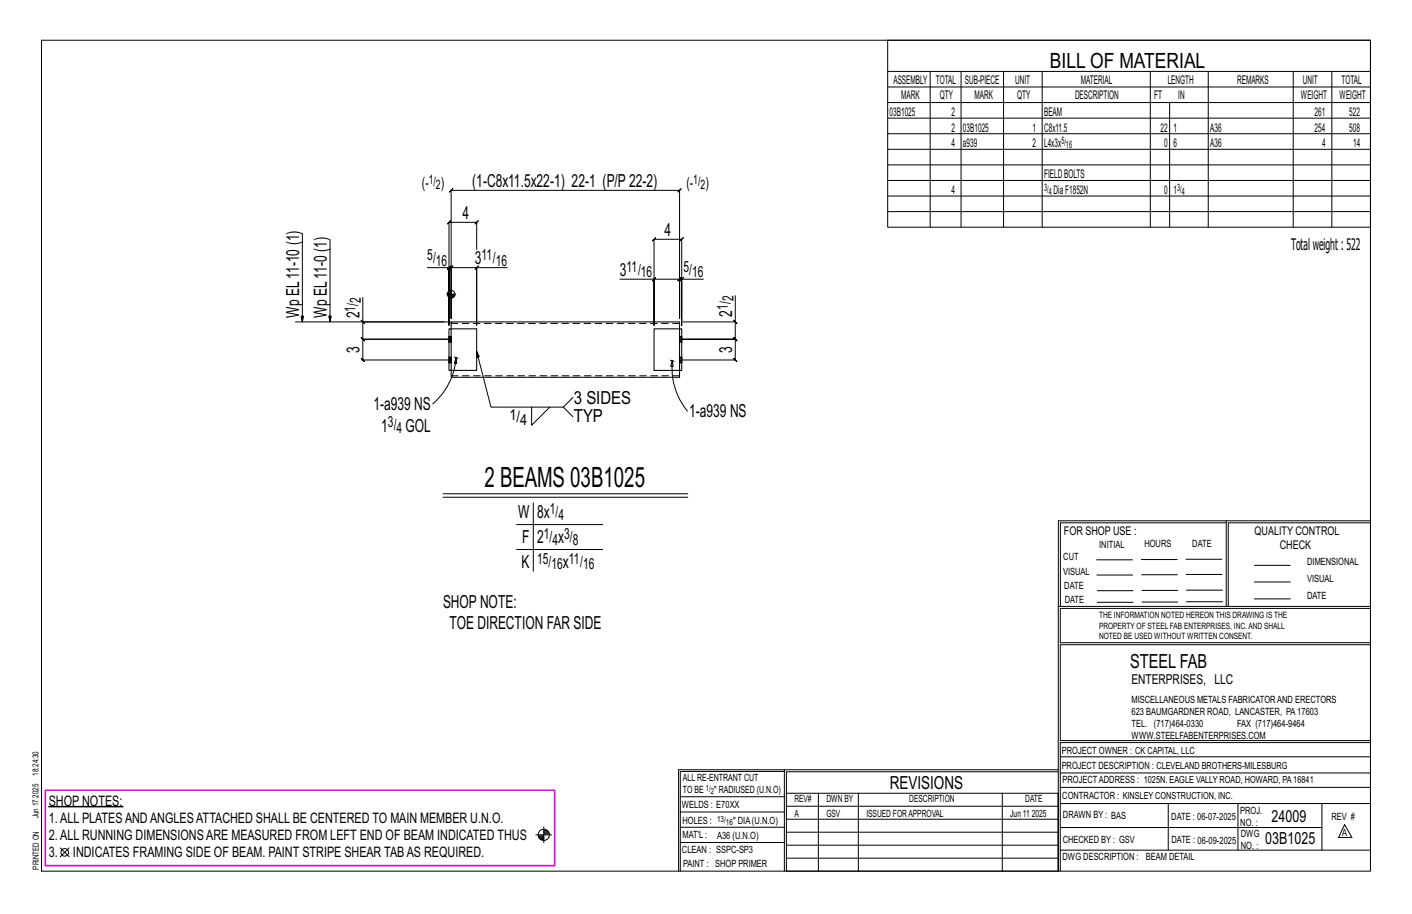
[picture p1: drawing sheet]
<svg xmlns="http://www.w3.org/2000/svg" width="432mm" height="279mm" viewBox="0 0 432 279" stroke-linecap="round" stroke-linejoin="round" font-family="sans-serif">
<defs><g id="words">
<text font-size="8.6" x="148.2" y="149">2 BEAMS 03B1025</text>
<text font-size="6.4" x="321.1" y="20.7">BILL OF MATERIAL</text>
<text font-size="5.9" x="345.6" y="204.1">STEEL FAB</text>
<g font-size="5.5">
<text x="144.4" y="57.2">(1-C8x11.5x22-1) 22-1 (P/P22-2)</text>
<text x="141.4" y="67">4</text>
<text x="203.2" y="72.2">4</text>
<text x="145.2" y="80.8">3</text>
<text x="189.6" y="84.4">3</text>
<text x="91.5" y="97.3" transform="rotate(-90 91.5 97.3)">Wp EL11-10 (1)</text>
<text x="99.9" y="97.3" transform="rotate(-90 99.9 97.3)">Wp EL11-0 (1)</text>
<text x="110" y="97.3" transform="rotate(-90 110 97.3)">2</text>
<text x="223.9" y="96.8" transform="rotate(-90 223.9 96.8)">2</text>
<text x="110" y="107.9" transform="rotate(-90 110 107.9)">3</text>
<text x="223.9" y="107.9" transform="rotate(-90 223.9 107.9)">3</text>
<text x="114.2" y="125.4">1-a939 NS</text>
<text x="175.5" y="123.5">3 SIDES</text>
<text x="116.6" y="131.9">1</text>
<text x="124" y="131.9">GOL</text>
<text x="175.5" y="129">TYP</text>
<text x="210.7" y="127.6">1-a939 NS</text>
<text x="158.4" y="158.4">W</text>
<text x="164.3" y="158.4">8x</text>
<text x="159.6" y="166">F</text>
<text x="164.3" y="166">2</text>
<text x="170.7" y="166">x</text>
<text x="159.4" y="173.7">K</text>
<text x="172.1" y="173.7">x</text>
<text x="135.5" y="185.8">SHOPNOTE:</text>
<text x="137.5" y="192.3">TOE DIRECTION FAR SIDE</text>
<text x="272.2" y="241.1">REVISIONS</text>
</g>
<g font-size="5.1">
<text x="388.9" y="251.3">24009</text>
<text x="386.9" y="258.1">03B1025</text>
</g>
<text font-size="4.9" x="394.8" y="76.4">Totalweight : 522</text>
<g font-size="4.7">
<text x="129" y="57.3">(-</text>
<text x="134.8" y="57.3">)</text>
<text x="209.9" y="57.3">(-</text>
<text x="215.7" y="57.3">)</text>
<text x="130.7" y="79.6">5/</text>
<text x="133.3" y="81.2">16</text>
<text x="147.3" y="79.6">11/</text>
<text x="151.6" y="81.2">16</text>
<text x="191.6" y="83.1">11/</text>
<text x="209" y="83.1">5/</text>
<text x="196" y="84.8">16</text>
<text x="211.6" y="84.8">16</text>
<text x="108.7" y="95.3" transform="rotate(-90 108.7 95.3)">1/</text>
<text x="110.4" y="92.7" transform="rotate(-90 110.4 92.7)">2</text>
<text x="222.6" y="94.7" transform="rotate(-90 222.6 94.7)">1/</text>
<text x="224.3" y="92.1" transform="rotate(-90 224.3 92.1)">2</text>
<text x="118.6" y="130.7">3/</text>
<text x="155.8" y="128.3">1/</text>
<text x="159" y="130">4</text>
<text x="121.3" y="132.3">4</text>
<text x="168.2" y="157.2">1/</text>
<text x="170.8" y="158.8">4</text>
<text x="166.3" y="164.8">1/</text>
<text x="168.9" y="166.5">4</text>
<text x="172.5" y="164.8">3/</text>
<text x="175.1" y="166.5">8</text>
<text x="164.3" y="172.4">15/</text>
<text x="174" y="172.4">11/</text>
<text x="168.6" y="174.1">16</text>
<text x="178.3" y="174.1">16</text>
</g>
<g font-size="4.4">
<text x="14.9" y="251.5">1.ALL PLATESANDANGLESATTACHED SHALL BE CENTERED TO MAIN MEMBER U.N.O.</text>
<text x="14.9" y="246.3">SHOP NOTES:</text>
<text x="14.9" y="256.7">2.ALL RUNNING DIMENSIONSARE MEASURED FROM LEFT END OF BEAM INDICATED THUS</text>
<text x="14.9" y="262">3.</text>
<text x="22.3" y="262">INDICATES FRAMING SIDE OF BEAM. PAINT STRIPE SHEAR TABAS REQUIRED.</text>
</g>
<text font-size="4.2" x="346" y="209.1">ENTERPRISES, LLC</text>
<g font-size="4">
<text x="131.1" y="56.3">1/</text>
<text x="133.3" y="57.7">2</text>
<text x="212" y="56.3">1/</text>
<text x="214.2" y="57.7">2</text>
</g>
<g font-size="3.7">
<text x="273.2" y="25.6">ASSEMBLY</text>
<text x="286.2" y="25.6">TOTAL</text>
<text x="295.1" y="25.6">SUB-PIECE</text>
<text x="310.4" y="25.6">UNIT</text>
<text x="330.5" y="25.6">MATERIAL</text>
<text x="357.1" y="25.6">LENGTH</text>
<text x="378.3" y="25.6">REMARKS</text>
<text x="398.4" y="25.6">UNIT</text>
<text x="410.2" y="25.6">TOTAL</text>
<text x="272.1" y="35.5">03B1025</text>
<text x="275.6" y="30.4">MARK</text>
<text x="287.4" y="30.4">QTY</text>
<text x="290.9" y="35.5">2</text>
<text x="298" y="30.4">MARK</text>
<text x="311" y="30.4">QTY</text>
<text x="319.3" y="35.5">BEAM</text>
<text x="328.7" y="30.4">DESCRIPTION</text>
<text x="353" y="30.4">FT</text>
<text x="360.3" y="30.4">IN</text>
<text x="397.8" y="30.4">WEIGHT</text>
<text x="402" y="35.5">261</text>
<text x="409.6" y="30.4">WEIGHT</text>
<text x="412.6" y="35.5">522</text>
<text x="290.9" y="40.2">2</text>
<text x="294.5" y="40.2">03B1025</text>
<text x="315.8" y="40.2">1</text>
<text x="319.3" y="40.2">C8x11.5</text>
<text x="354.9" y="40.2">22</text>
<text x="358.9" y="40.2">1</text>
<text x="370.1" y="40.2">A36</text>
<text x="402" y="40.2">254</text>
<text x="412.6" y="40.2">508</text>
<text x="290.9" y="45">4</text>
<text x="294.5" y="45">a939</text>
<text x="315.8" y="45">2</text>
<text x="319.3" y="45">L4x3x</text>
<text x="356" y="45">0</text>
<text x="358.9" y="45">6</text>
<text x="370.1" y="45">A36</text>
<text x="404.3" y="45">4</text>
<text x="413.8" y="45">14</text>
<text x="290.9" y="59.3">4</text>
<text x="319.3" y="54.5">FIELDBOLTS</text>
<text x="322.2" y="59.3">DiaF1852N</text>
<text x="356" y="59.3">0</text>
<text x="358.9" y="59.3">1</text>
<text x="325.3" y="163.4">FOR SHOP USE :</text>
<text x="383.7" y="163.4">QUALITY CONTROL</text>
<text x="391.4" y="167.8">CHECK</text>
</g>
<g font-size="3.1">
<text x="324.6" y="44.1">5/</text>
<text x="326" y="45.3">16</text>
<text x="319.3" y="58.4">3/</text>
<text x="320.7" y="59.5">4</text>
<text x="360" y="58.4">3/</text>
<text x="361.4" y="59.5">4</text>
<text x="336.2" y="167.4">INITIAL</text>
<text x="350" y="167.1">HOURS</text>
<text x="364.6" y="167.2">DATE</text>
<text x="325.2" y="171.3">CUT</text>
<text x="399.8" y="172.8">DIMENSIONAL</text>
<text x="325.1" y="175.8">VISUAL</text>
<text x="399.8" y="177.9">VISUAL</text>
<text x="325.5" y="180">DATE</text>
<text x="325.7" y="184.4">DATE</text>
<text x="399.8" y="183.1">DATE</text>
<text x="346" y="215">MISCELLANEOUS METALS FABRICATORAND ERECTORS</text>
<text x="346" y="218.6">623 BAUMGARDNER ROAD, LANCASTER, PA17603</text>
<text x="346" y="225.8">WWW.STEELFABENTERPRISES.COM</text>
<text x="346" y="222.2">TEL. (717)464-0330</text>
<text x="378.3" y="222.2">FAX (717)464-9464</text>
<text x="324.7" y="230.5">PROJECT OWNER : CK CAPITAL, LLC</text>
<text x="208.8" y="238.8">ALL RE-ENTRANT CUT</text>
<text x="324.7" y="235.1">PROJECT DESCRIPTION : CLEVELAND BROTHERS-MILESBURG</text>
<text x="324.9" y="239.5">PROJECTADDRESS : 1025N. EAGLE VALLY ROAD, HOWARD, PA16841</text>
<text x="208.8" y="242.5">TO BE</text>
<text x="218.4" y="242.5">&quot; RADIUSED (U.N.O)</text>
<text x="242.9" y="245.3">REV#</text>
<text x="252.7" y="245.3">DWN BY</text>
<text x="278.1" y="245.3">DESCRIPTION</text>
<text x="313.5" y="245.3">DATE</text>
<text x="324.9" y="244.2">CONTRACTOR : KINSLEY CONSTRUCTION, INC.</text>
<text x="208.5" y="247">WELDS : E70XX</text>
<text x="208.7" y="251.7">HOLES :</text>
<text x="224.2" y="251.8">&quot; DIA(U.N.O)</text>
<text x="242.9" y="249.9">A</text>
<text x="252.7" y="249.9">GSV</text>
<text x="264.9" y="249.9">ISSUED FORAPPROVAL</text>
<text x="309" y="249.9">Jun 11</text>
<text x="315.5" y="249.9">2025</text>
<text x="325.1" y="250">DRAWN BY : BAS</text>
<text x="358.2" y="250.5">DATE : 06-07-2025</text>
<text x="379.3" y="248.9">PROJ.</text>
<text x="407.2" y="250.5">REV #</text>
<text x="208.7" y="256.3">MAT'L :</text>
<text x="219.3" y="256.4">A36 (U.N.O)</text>
<text x="325" y="257.6">CHECKED BY : GSV</text>
<text x="358.3" y="257.7">DATE : 06-09-2025</text>
<text x="379.3" y="252.5">NO. :</text>
<text x="379.5" y="255.9">DWG</text>
<text x="410.5" y="255.5">A</text>
<text x="208.6" y="260.7">CLEAN : SSPC-SP3</text>
<text x="324.9" y="262.9">DWG DESCRIPTION :</text>
<text x="350.4" y="263">BEAM DETAIL</text>
<text x="379.5" y="259.5">NO. :</text>
<text x="208.9" y="265">PAINT : SHOP PRIMER</text>
</g>
<g font-size="2.7">
<text x="336.1" y="189">THE INFORMATION NOTED HEREON THIS DRAWING IS THE</text>
<text x="336.1" y="195.4">NOTED BE USED WITHOUT WRITTEN CONSENT.</text>
<text x="336.1" y="192.2">PROPERTY OF STEEL FAB ENTERPRISES, INC.AND SHALL</text>
</g>
<g font-size="2.6">
<text x="215.9" y="241.8">1/</text>
<text x="217.4" y="242.7">2</text>
<text x="219.3" y="251.1">13/</text>
<text x="222" y="252.1">16</text>
</g>
<g font-size="2.5">
<text x="11.7" y="237.1" transform="rotate(-90 11.7 237.1)">18:24:30</text>
<text x="11.8" y="243.8" transform="rotate(-90 11.8 243.8)">2025</text>
<text x="11.8" y="250.1" transform="rotate(-90 11.8 250.1)">Jun 17</text>
<text x="11.9" y="265.8" transform="rotate(-90 11.9 265.8)">PRINTED ON</text>
</g>
</g></defs>
<path d="M14.9 246.5h22.7v.2h-22.7z" fill="#000" stroke="#000" stroke-width=".31"/>
<g fill="none" stroke="#000" stroke-width=".31">
<path d="M12.7 12.3h406.4v254h-406.4zM271.5 12.3h147.6v57.2h-147.6zM271.5 21.8h147.6M271.5 26.6h147.6M271.5 31.4h147.6M271.5 36.1h147.6M284.5 21.8v47.7M293.9 21.8v47.7M306.9 21.8v47.7M318.7 21.8v47.7M351.8 21.8v47.7M357.7 31.4v38.1"/>
<path d="M369.5 21.8v47.7M395.5 21.8v47.7M407.3 21.8v47.7M271.5 40.9h147.6M271.5 45.6h147.6M271.5 50.4h147.6M271.5 55.2h147.6M271.5 59.9h147.6M92.5 71.4v27l-.4-1.7h.7l-.3 1.7M100.9 73.4v25l-.4-1.7h.8l-.4 1.7M145.8 76.3v-8.3l.5-.5-1 1 .5-.5h-8.5l.5-.5-1 1 .5-.5v31.5v-17.7h-6.6M271.5 64.7h147.6"/>
<path d="M90.3 98.4h47.7M110.5 97.9l1 1zM111 98.4v5.3l-.5-.5 1 1-.5-.5h26.3h-26.3l-.5-.5 1 1-.5-.5v6.3l-.5-.5 1 1-.5-.5h26.3M111 90.9v7.5h24.8M136.6 89.9h2.8M136.9 89.5v.4M137.1 89.1v.8M137.3 81.8h.7l-.5 .5 1-1-.5 .5v15.5M137.3 89v.9M137.5 88.9v1M137.8 88.8v1.1M137.8 81.3l-1 1z"/>
<path d="M138 97.3v-39.1l-.5 .5 1-1-.5 .5h69.8l-.5 .5 1-1-.5 .5v39.1M138 88.5v8.8M138.2 89.9v1.2M138.4 89.9v1.1M138.6 89.9v1M138.8 89.9v.8M139 89.9v.5M146.3 81.3l-1 1zM155.1 81.8h-9.3v17.7v-17.7h-7.8l.5-.5-1 1 .5-.5v15.5M189.6 85.3h10.4v14.2v-26.4l-.5 .5 1-1-.5 .5h8.5l-.5 .5 1-1-.5 .5v26.4v-14.2h6.6M200 85.3h7.8l-.5 .5 1-1-.5 .5v12M200.5 84.8l-1 1z"/>
<path d="M208.5 85.3h-.7l.5-.5-1 1 .5-.5v12M209 84.8l-1 1zM224.4 97.9l1 1zM224.9 90.4v8h-16M224.9 98.4v5.3l-.5-.5 1 1-.5-.5h-16.4h16.4l-.5-.5 1 1-.5-.5v6.3l-.5-.5 1 1-.5-.5h-16.4M139 109.1l.5 .2M139.5 109.3l.2 1.8-.8-.1zM139.5 109.3a20.7 20.7 0 0 1-7.2 14.2M139.5 109.3l.5 .3M145.8 107.4v1.8l.8-.2-.8-1.6 4.3 17h22.2l2.9-2.9M205 110.1l.6 .2M205.6 110.3l.3 1.8-.8-.1z"/>
<path d="M205.6 110.3a20.9 20.9 0 0 0 4.6 15.4M205.6 110.3l.5 .2M162.6 124.4v5.6l5.5-5.6M172.3 124.4l2.9 3M135.5 150.9h74.8M135.5 152h74.8M163.1 153.7v21M375 159.8h-50.7v25.6M375 159.2h-51.3l-.1 107.1M419.1 159.2h-44.1v26.2M419.1 159.8h-43.5v25.6M158 160.4h26.3"/>
<path d="M158 168h26.3M335.4 171.1h10.9M335.4 175.8h11M349 171h11M349.1 175.7h11M362.7 171h10.9M362.7 175.6h11M383.6 172.8h11M383.6 177.9h11M323.7 185.4h95.4M335.5 184.1h11M335.5 180.6h11"/>
<path d="M349.2 184h11M349.2 180.5h11M362.9 180.4h10.9M362.9 184h10.9M383.6 183.1h11M419.1 186h-94.9v10.5h94.9M419.1 197.1h-94.9v29.3h94.9v.6h-94.9v39.3M239.9 235.8h-31.9v30.5M239.9 235.3h-32.4v31M323.6 235.3h-83.7v31M323.6 235.9h-83.1v6.6M324.2 236.3h94.9"/>
<path d="M324.2 231.4h94.9M18.4 259.2l2.7 2.7M21.1 259.2l-2.7 2.7M163.8 255.2h5M164.6 255.5h1.7M164.7 255.8h1.6M164.8 256.1h1.5M165 256.4h1.3M165.4 256.6h.9M166.3 252.8v4.9M166.3 254.1h1.3M166.3 253.8h.9"/>
<path d="M166.3 254.6h1.6M166.3 254.3h1.5M166.3 254.9h1.7M208 252.9h31.9M208 257.5h31.9M208 243.6h31.9M208 248.2h31.9M240.5 242.5h83.1v23.8h-83.1zM240.5 258.4h83.1M240.5 254.4h83.1M240.5 250.4h83.1M240.5 246.5h83.1"/>
<path d="M250.3 242.5v23.8M262.5 242.5v23.8M306.5 242.5v23.8M324.2 253h80.1M324.2 245.6h94.9M324.2 259.9h94.9M324.2 240.7h94.9M357.3 245.6v14.3M378.6 245.6v14.3M404.3 245.6v14.3M411.2 252.1l2.2 3.9h-4zM240.5 262.3h83.1"/>
<circle cx="138" cy="89.9" r="1.16"/>
<circle cx="166.3" cy="255.2" r="1.71"/>
<circle cx="19.8" cy="260.6" r="1.17"/>
</g>
<path d="M13.8 241.6h155.8v23h-155.8z" fill="none" stroke="#f0f" stroke-width=".5"/>
<g fill="none" stroke="#000" stroke-width=".32">
<path d="M138 98.4h69.8v2.1h-7.8v12.7h7.8v2.1h-69.8v-2.1h7.8v-12.7h-7.8zM137.3 102.8h.1M137.3 104.6h.1M137.3 109.2h.1M137.3 110.9h.1M137.3 100.5h.7v12.7h-.7zM138 102.8h.1M138 104.6h.1M138 109.2h.1M138 110.9h.1M207.8 102.8h.1M207.8 104.6h.1"/>
<path d="M207.8 109.2h.1M207.8 110.9h.1M207.8 100.5h.7v12.7h-.7zM208.5 102.8h.1M208.5 104.6h.1M208.5 109.2h.1M208.5 110.9h.1"/>
</g>
<g fill="none" stroke="#000" stroke-width=".31" stroke-dasharray="2 1.4">
<path d="M138 98.9h69.8M137.3 103.4h.7v.3h-.7zM137.3 103.4v-.3h.7v.3M137.3 103.1v-.2h.7v.2M137.3 102.9v-.1M137.3 104.6v-.1M137.3 104.3v.2l.7 .1M137.3 104v.3h.7v.2M137.3 103.7v.3h.7v.3M137.3 109.7h.7v.3h-.7zM137.3 109.7v-.3h.7v.3M137.3 109.4v-.1h.7v.1"/>
<path d="M137.3 109.3v-.1M137.3 110.9v-.1M137.3 110.7v.1l.7 .1M137.3 110.4v.3h.7v.1M137.3 110v.4h.7v.3M137.3 104.6h.7M137.3 110.9h.7M138 102.8h-.7M138 109.2h-.7M138 102.8v.1M138 103.7v.3M138 109.2v.1"/>
<path d="M138 110v.4M207.8 110h.7v.4h-.7zM207.8 110.9v-.1M207.8 110v-.3M207.8 103.7h.7v.3h-.7zM207.8 104.6v-.1M207.8 103.7v-.3M207.8 114.9h-69.8M207.8 110.9h.7M207.8 104.6h.7M208.5 109.2h-.7M208.5 102.8h-.7"/>
<path d="M208.5 110.4v.3h-.7v-.3M208.5 110.7v.1h-.7v-.1M208.5 110.8v.1M208.5 109.2v.1M208.5 109.4v-.1l-.7-.1M208.5 109.7v-.3h-.7v-.1M208.5 110v-.3h-.7v-.3M208.5 104v.3h-.7v-.3M208.5 104.3v.2h-.7v-.2M208.5 104.5v.1M208.5 102.8v.1M208.5 103.1v-.2l-.7-.1"/>
<path d="M208.5 103.4v-.3h-.7v-.2M208.5 103.7v-.3h-.7v-.3"/>
</g>
<use href="#words"/>
</svg>
